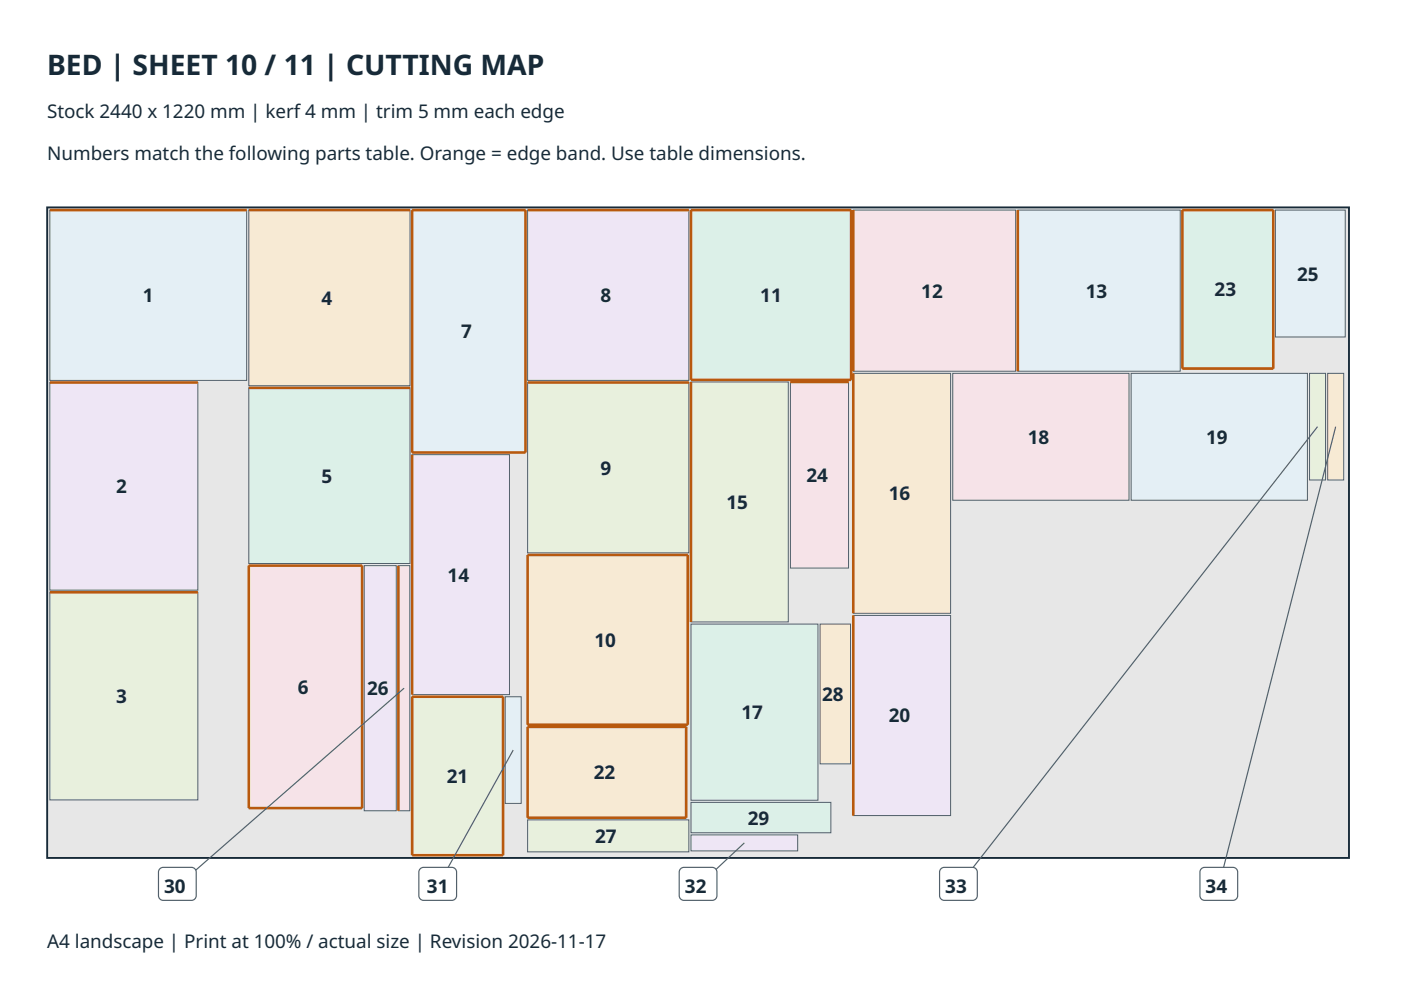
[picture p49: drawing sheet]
<svg xmlns="http://www.w3.org/2000/svg" width="297mm" height="210mm" viewBox="0 0 297 210" stroke-linecap="round" stroke-linejoin="round" font-family="sans-serif">
<defs><g id="words">
<text font-size="6" fill="#172a38" x="10" y="16">BED | SHEET 10 / 11 | CUTTING MAP</text>
<g font-size="4" fill="#172a38">
<text x="10" y="25">Stock 2440 x 1220 mm | kerf 4 mm | trim 5 mm each edge</text>
<text x="10" y="34">Numbers match the following parts table. Orange = edge band. Use table dimensions.</text>
<text x="275" y="59.5">25</text>
<text x="30.3" y="64.1">1</text>
<text x="68.2" y="64.7">4</text>
<text x="127.3" y="64.1">8</text>
<text x="161.2" y="64">11</text>
<text x="195.3" y="63.1">12</text>
<text x="230.2" y="63.1">13</text>
<text x="257.5" y="62.8">23</text>
<text x="97.8" y="71.7">7</text>
<text x="217.9" y="94.1">18</text>
<text x="255.7" y="94.1">19</text>
<text x="127.3" y="100.6">9</text>
<text x="24.6" y="104.6">2</text>
<text x="68.2" y="102.4">5</text>
<text x="154" y="107.9">15</text>
<text x="171" y="102.2">24</text>
<text x="188.4" y="106.1">16</text>
<text x="94.9" y="123.3">14</text>
<text x="126.1" y="137.2">10</text>
<text x="24.6" y="149.1">3</text>
<text x="63.1" y="147.1">6</text>
<text x="77.8" y="147.4">26</text>
<text x="174.3" y="148.6">28</text>
<text x="157.2" y="152.5">17</text>
<text x="188.4" y="153.2">20</text>
<text x="94.7" y="166">21</text>
<text x="125.9" y="165.2">22</text>
<text x="126.2" y="178.7">27</text>
<text x="158.5" y="174.8">29</text>
<text x="34.8" y="189.4">30</text>
<text x="90.5" y="189.4">31</text>
<text x="145.2" y="189.4">32</text>
<text x="200.4" y="189.4">33</text>
<text x="255.6" y="189.4">34</text>
<text x="10" y="200.9">A4 landscape | Print at 100% / actual size | Revision 2026-11-17</text>
</g>
</g></defs>
<path d="M10 44h276v137.9h-276z" fill="#e7e7e7"/>
<path d="M10 44h276v137.9h-276z" fill="none" stroke="#172a38" stroke-width=".4"/>
<path d="M10.6 44.5h41.7v36.2h-41.7z" fill="#e4eff5"/>
<path d="M10.6 44.5h41.7v36.2h-41.7z" fill="none" stroke="#52606b" stroke-width=".21"/>
<path d="M10.6 44.5h41.7z" fill="#000" stroke="#b8590e" stroke-width=".55"/>
<path d="M10.6 81.1h31.3v44h-31.3z" fill="#eee6f5"/>
<path d="M10.6 81.1h31.3v44h-31.3z" fill="none" stroke="#52606b" stroke-width=".21"/>
<path d="M10.6 81.1h31.3z" fill="#000" stroke="#b8590e" stroke-width=".55"/>
<path d="M10.6 125.6h31.3v44h-31.3z" fill="#e8f0dd"/>
<path d="M10.6 125.6h31.3v44h-31.3z" fill="none" stroke="#52606b" stroke-width=".21"/>
<path d="M10.6 125.6h31.3z" fill="#000" stroke="#b8590e" stroke-width=".55"/>
<path d="M52.7 44.5h34.2v37.3h-34.2z" fill="#f7ead4"/>
<path d="M52.7 44.5h34.2v37.3h-34.2z" fill="none" stroke="#52606b" stroke-width=".21"/>
<path d="M52.7 44.5h34.2z" fill="#000" stroke="#b8590e" stroke-width=".55"/>
<path d="M52.7 82.2h34.2v37.3h-34.2z" fill="#dcf0e8"/>
<path d="M52.7 82.2h34.2v37.3h-34.2z" fill="none" stroke="#52606b" stroke-width=".21"/>
<path d="M52.7 82.2h34.2z" fill="#000" stroke="#b8590e" stroke-width=".55"/>
<path d="M52.7 119.9h24.1v51.4h-24.1z" fill="#f6e3e8"/>
<path d="M52.7 119.9h24.1v51.4h-24.1z" fill="none" stroke="#52606b" stroke-width=".21"/>
<path d="M52.7 119.9h24.1zM52.7 119.9v51.4zM76.8 119.9v51.4zM52.7 171.3h24.1z" fill="#000" stroke="#b8590e" stroke-width=".55"/>
<path d="M87.4 44.5h24v51.4h-24z" fill="#e4eff5"/>
<path d="M87.4 44.5h24v51.4h-24z" fill="none" stroke="#52606b" stroke-width=".21"/>
<path d="M87.4 44.5h24zM87.4 44.5v51.4zM111.4 44.5v51.4zM87.4 95.9h24z" fill="#000" stroke="#b8590e" stroke-width=".55"/>
<path d="M111.9 44.5h34.1v36.2h-34.1z" fill="#eee6f5"/>
<path d="M111.9 44.5h34.1v36.2h-34.1z" fill="none" stroke="#52606b" stroke-width=".21"/>
<path d="M111.9 44.5h34.1z" fill="#000" stroke="#b8590e" stroke-width=".55"/>
<path d="M111.9 81.1h34.1v36.1h-34.1z" fill="#e8f0dd"/>
<path d="M111.9 81.1h34.1v36.1h-34.1z" fill="none" stroke="#52606b" stroke-width=".21"/>
<path d="M111.9 81.1h34.1z" fill="#000" stroke="#b8590e" stroke-width=".55"/>
<path d="M111.9 117.7h33.9v36h-33.9z" fill="#f7ead4"/>
<path d="M111.9 117.7h33.9v36h-33.9z" fill="none" stroke="#52606b" stroke-width=".21"/>
<path d="M111.9 117.7h33.9zM111.9 117.7v36zM145.8 117.7v36zM111.9 153.7h33.9z" fill="#000" stroke="#b8590e" stroke-width=".55"/>
<path d="M146.5 44.5h34v36h-34z" fill="#dcf0e8"/>
<path d="M146.5 44.5h34v36h-34z" fill="none" stroke="#52606b" stroke-width=".21"/>
<path d="M146.5 44.5h34zM146.5 44.5v36zM180.5 44.5v36zM146.5 80.5h34z" fill="#000" stroke="#b8590e" stroke-width=".55"/>
<path d="M180.9 44.5h34.4v34.2h-34.4z" fill="#f6e3e8"/>
<path d="M180.9 44.5h34.4v34.2h-34.4z" fill="none" stroke="#52606b" stroke-width=".21"/>
<path d="M180.9 44.5v34.2z" fill="#000" stroke="#b8590e" stroke-width=".55"/>
<path d="M215.8 44.5h34.4v34.2h-34.4z" fill="#e4eff5"/>
<path d="M215.8 44.5h34.4v34.2h-34.4z" fill="none" stroke="#52606b" stroke-width=".21"/>
<path d="M215.8 44.5v34.2z" fill="#000" stroke="#b8590e" stroke-width=".55"/>
<path d="M87.4 96.4h20.6v50.9h-20.6z" fill="#eee6f5"/>
<path d="M87.4 96.4h20.6v50.9h-20.6z" fill="none" stroke="#52606b" stroke-width=".21"/>
<path d="M87.4 96.4v50.9z" fill="#000" stroke="#b8590e" stroke-width=".55"/>
<path d="M146.5 81h20.6v50.9h-20.6z" fill="#e8f0dd"/>
<path d="M146.5 81h20.6v50.9h-20.6z" fill="none" stroke="#52606b" stroke-width=".21"/>
<path d="M146.5 81v50.9z" fill="#000" stroke="#b8590e" stroke-width=".55"/>
<path d="M180.9 79.2h20.6v50.8h-20.6z" fill="#f7ead4"/>
<path d="M180.9 79.2h20.6v50.8h-20.6z" fill="none" stroke="#52606b" stroke-width=".21"/>
<path d="M180.9 79.2v50.8z" fill="#000" stroke="#b8590e" stroke-width=".55"/>
<path d="M146.5 132.3h26.9v37.4h-26.9z" fill="#dcf0e8"/>
<path d="M146.5 132.3h26.9v37.4h-26.9z" fill="none" stroke="#52606b" stroke-width=".21"/>
<path d="M202 79.2h37.4v26.9h-37.4z" fill="#f6e3e8"/>
<path d="M202 79.2h37.4v26.9h-37.4z" fill="none" stroke="#52606b" stroke-width=".21"/>
<path d="M239.8 79.2h37.4v26.9h-37.4z" fill="#e4eff5"/>
<path d="M239.8 79.2h37.4v26.9h-37.4z" fill="none" stroke="#52606b" stroke-width=".21"/>
<path d="M180.9 130.5h20.6v42.4h-20.6z" fill="#eee6f5"/>
<path d="M180.9 130.5h20.6v42.4h-20.6z" fill="none" stroke="#52606b" stroke-width=".21"/>
<path d="M180.9 130.5v42.4z" fill="#000" stroke="#b8590e" stroke-width=".55"/>
<path d="M87.4 147.7h19.3v33.6h-19.3z" fill="#e8f0dd"/>
<path d="M87.4 147.7h19.3v33.6h-19.3z" fill="none" stroke="#52606b" stroke-width=".21"/>
<path d="M87.4 147.7h19.3zM87.4 147.7v33.6zM106.7 147.7v33.6zM87.4 181.3h19.3z" fill="#000" stroke="#b8590e" stroke-width=".55"/>
<path d="M111.9 154.1h33.6v19.3h-33.6z" fill="#f7ead4"/>
<path d="M111.9 154.1h33.6v19.3h-33.6z" fill="none" stroke="#52606b" stroke-width=".21"/>
<path d="M111.9 154.1h33.6zM111.9 154.1v19.3zM145.5 154.1v19.3zM111.9 173.4h33.6z" fill="#000" stroke="#b8590e" stroke-width=".55"/>
<path d="M250.7 44.5h19.3v33.6h-19.3z" fill="#dcf0e8"/>
<path d="M250.7 44.5h19.3v33.6h-19.3z" fill="none" stroke="#52606b" stroke-width=".21"/>
<path d="M250.7 44.5h19.3zM250.7 44.5v33.6zM270 44.5v33.6zM250.7 78.1h19.3z" fill="#000" stroke="#b8590e" stroke-width=".55"/>
<path d="M167.6 81h12.3v39.4h-12.3z" fill="#f6e3e8"/>
<path d="M167.6 81h12.3v39.4h-12.3z" fill="none" stroke="#52606b" stroke-width=".21"/>
<path d="M167.6 81h12.3z" fill="#000" stroke="#b8590e" stroke-width=".55"/>
<path d="M270.4 44.5h14.8v26.9h-14.8z" fill="#e4eff5"/>
<path d="M270.4 44.5h14.8v26.9h-14.8z" fill="none" stroke="#52606b" stroke-width=".21"/>
<path d="M77.2 119.9h6.8v52h-6.8z" fill="#eee6f5"/>
<path d="M77.2 119.9h6.8v52h-6.8z" fill="none" stroke="#52606b" stroke-width=".21"/>
<path d="M111.9 173.8h34.1v6.8h-34.1z" fill="#e8f0dd"/>
<path d="M111.9 173.8h34.1v6.8h-34.1z" fill="none" stroke="#52606b" stroke-width=".21"/>
<path d="M173.9 132.3h6.4v29.7h-6.4z" fill="#f7ead4"/>
<path d="M173.9 132.3h6.4v29.7h-6.4z" fill="none" stroke="#52606b" stroke-width=".21"/>
<path d="M146.5 170.1h29.7v6.5h-29.7z" fill="#dcf0e8"/>
<path d="M146.5 170.1h29.7v6.5h-29.7z" fill="none" stroke="#52606b" stroke-width=".21"/>
<path d="M84.5 119.9h2.4v52h-2.4z" fill="#f6e3e8"/>
<path d="M84.5 119.9h2.4v52h-2.4z" fill="none" stroke="#52606b" stroke-width=".21"/>
<path d="M84.5 119.9v52z" fill="#000" stroke="#b8590e" stroke-width=".55"/>
<path d="M107.1 147.7h3.4v22.6h-3.4z" fill="#e4eff5"/>
<path d="M107.1 147.7h3.4v22.6h-3.4z" fill="none" stroke="#52606b" stroke-width=".21"/>
<path d="M146.5 177h22.6v3.4h-22.6z" fill="#eee6f5"/>
<path d="M146.5 177h22.6v3.4h-22.6z" fill="none" stroke="#52606b" stroke-width=".21"/>
<path d="M277.7 79.2h3.3v22.6h-3.3z" fill="#e8f0dd"/>
<path d="M277.7 79.2h3.3v22.6h-3.3z" fill="none" stroke="#52606b" stroke-width=".21"/>
<path d="M281.5 79.2h3.4v22.6h-3.4z" fill="#f7ead4"/>
<path d="M281.5 79.2h3.4v22.6h-3.4z" fill="none" stroke="#52606b" stroke-width=".21"/>
<path d="M85.7 145.9l-48.1 42" fill="none" stroke="#52606b" stroke-width=".25"/>
<path d="M33.9 184.2l.7-.3h6a1 1 0 0 1 1 1v5a1 1 0 0 1-1 1h-6a1 1 0 0 1-1-1v-5z" fill-rule="evenodd" fill="#fff"/>
<path d="M108.8 159l-16 28.9M33.9 184.2l.7-.3h6a1 1 0 0 1 1 1v5a1 1 0 0 1-1 1h-6a1 1 0 0 1-1-1v-5z" fill="none" stroke="#52606b" stroke-width=".25"/>
<path d="M89.1 184.2l.7-.3h6a1 1 0 0 1 1 1v5a1 1 0 0 1-1 1h-6a1 1 0 0 1-1-1v-5z" fill-rule="evenodd" fill="#fff"/>
<path d="M157.8 178.7l-9.8 9.2M89.1 184.2l.7-.3h6a1 1 0 0 1 1 1v5a1 1 0 0 1-1 1h-6a1 1 0 0 1-1-1v-5z" fill="none" stroke="#52606b" stroke-width=".25"/>
<path d="M144.3 184.2l.7-.3h6a1 1 0 0 1 1 1v5a1 1 0 0 1-1 1h-6a1 1 0 0 1-1-1v-5z" fill-rule="evenodd" fill="#fff"/>
<path d="M279.3 90.5l-76.1 97.4M144.3 184.2l.7-.3h6a1 1 0 0 1 1 1v5a1 1 0 0 1-1 1h-6a1 1 0 0 1-1-1v-5z" fill="none" stroke="#52606b" stroke-width=".25"/>
<path d="M199.5 184.2l.7-.3h6a1 1 0 0 1 1 1v5a1 1 0 0 1-1 1h-6a1 1 0 0 1-1-1v-5z" fill-rule="evenodd" fill="#fff"/>
<path d="M283.2 90.5l-24.8 97.4M199.5 184.2l.7-.3h6a1 1 0 0 1 1 1v5a1 1 0 0 1-1 1h-6a1 1 0 0 1-1-1v-5z" fill="none" stroke="#52606b" stroke-width=".25"/>
<path d="M254.7 184.2l.7-.3h6a1 1 0 0 1 1 1v5a1 1 0 0 1-1 1h-6a1 1 0 0 1-1-1v-5z" fill-rule="evenodd" fill="#fff"/>
<path d="M254.7 184.2l.7-.3h6a1 1 0 0 1 1 1v5a1 1 0 0 1-1 1h-6a1 1 0 0 1-1-1v-5z" fill="none" stroke="#52606b" stroke-width=".25"/>
<use href="#words"/>
</svg>
